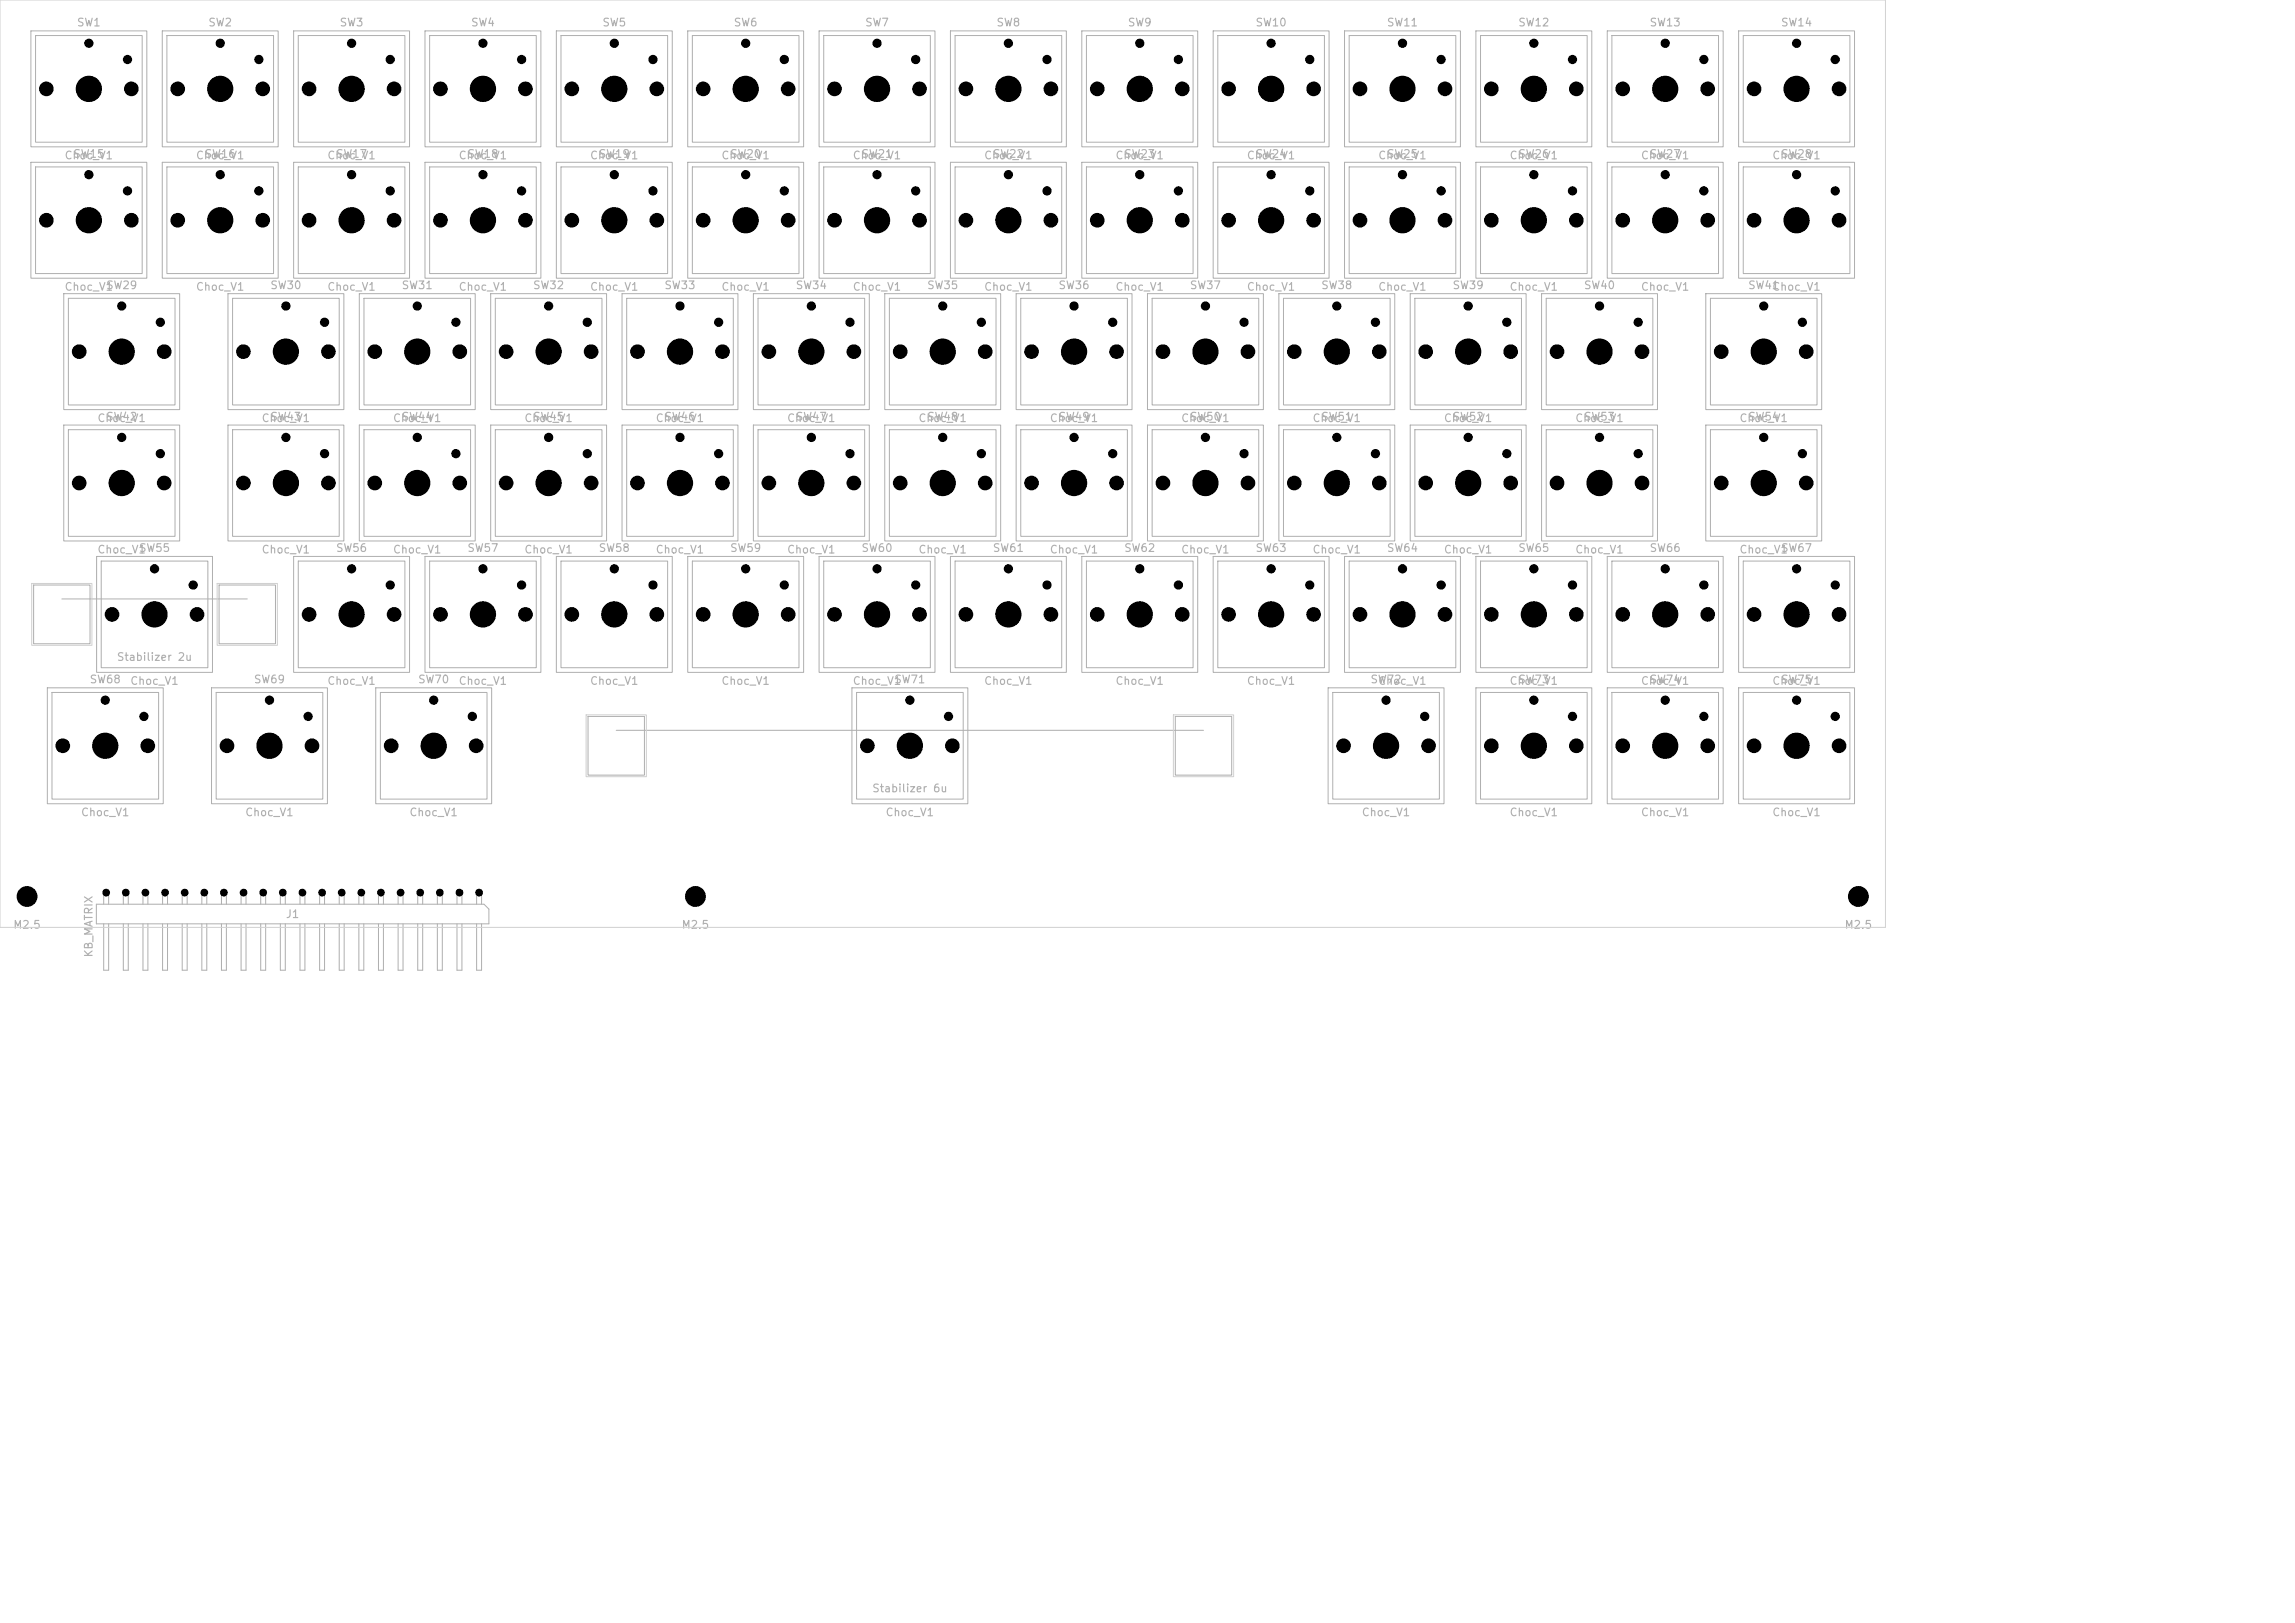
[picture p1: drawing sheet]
<svg xmlns="http://www.w3.org/2000/svg" width="297mm" height="210mm" viewBox="0 0 297 210" stroke-linecap="round" stroke-linejoin="round" font-family="sans-serif">
<defs><g id="words">
<g font-size="1" fill="#afafaf">
<text x="9.9" y="3.7">SW1</text>
<text x="26.9" y="3.7">SW2</text>
<text x="43.9" y="3.7">SW3</text>
<text x="60.9" y="3.7">SW4</text>
<text x="77.9" y="3.7">SW5</text>
<text x="94.9" y="3.7">SW6</text>
<text x="111.9" y="3.7">SW7</text>
<text x="128.9" y="3.7">SW8</text>
<text x="145.9" y="3.7">SW9</text>
<text x="162.4" y="3.7">SW10</text>
<text x="179.4" y="3.7">SW11</text>
<text x="196.4" y="3.7">SW12</text>
<text x="213.4" y="3.7">SW13</text>
<text x="230.4" y="3.7">SW14</text>
<text x="8.3" y="20.9">Choc_V1</text>
<text x="9.4" y="20.7">SW15</text>
<text x="25.3" y="20.9">Choc_V1</text>
<text x="26.4" y="20.7">SW16</text>
<text x="42.3" y="20.9">Choc_V1</text>
<text x="43.4" y="20.7">SW17</text>
<text x="59.3" y="20.9">Choc_V1</text>
<text x="60.4" y="20.7">SW18</text>
<text x="76.3" y="20.9">Choc_V1</text>
<text x="77.4" y="20.7">SW19</text>
<text x="93.3" y="20.9">Choc_V1</text>
<text x="94.4" y="20.7">SW20</text>
<text x="110.3" y="20.9">Choc_V1</text>
<text x="111.4" y="20.7">SW21</text>
<text x="127.3" y="20.9">Choc_V1</text>
<text x="128.4" y="20.7">SW22</text>
<text x="144.3" y="20.9">Choc_V1</text>
<text x="145.4" y="20.7">SW23</text>
<text x="161.3" y="20.9">Choc_V1</text>
<text x="162.4" y="20.7">SW24</text>
<text x="178.3" y="20.9">Choc_V1</text>
<text x="179.4" y="20.7">SW25</text>
<text x="195.3" y="20.9">Choc_V1</text>
<text x="196.4" y="20.7">SW26</text>
<text x="212.3" y="20.9">Choc_V1</text>
<text x="213.4" y="20.7">SW27</text>
<text x="229.3" y="20.9">Choc_V1</text>
<text x="230.4" y="20.7">SW28</text>
<text x="8.3" y="37.9">Choc_V1</text>
<text x="13.6" y="37.7">SW29</text>
<text x="25.3" y="37.9">Choc_V1</text>
<text x="34.9" y="37.7">SW30</text>
<text x="42.3" y="37.9">Choc_V1</text>
<text x="51.9" y="37.7">SW31</text>
<text x="59.3" y="37.9">Choc_V1</text>
<text x="68.9" y="37.7">SW32</text>
<text x="76.3" y="37.9">Choc_V1</text>
<text x="85.9" y="37.7">SW33</text>
<text x="93.3" y="37.9">Choc_V1</text>
<text x="102.9" y="37.7">SW34</text>
<text x="110.3" y="37.9">Choc_V1</text>
<text x="119.9" y="37.7">SW35</text>
<text x="127.3" y="37.9">Choc_V1</text>
<text x="136.9" y="37.7">SW36</text>
<text x="144.3" y="37.9">Choc_V1</text>
<text x="153.9" y="37.7">SW37</text>
<text x="161.3" y="37.9">Choc_V1</text>
<text x="170.9" y="37.7">SW38</text>
<text x="178.3" y="37.9">Choc_V1</text>
<text x="187.9" y="37.7">SW39</text>
<text x="195.3" y="37.9">Choc_V1</text>
<text x="204.9" y="37.7">SW40</text>
<text x="212.3" y="37.9">Choc_V1</text>
<text x="226.1" y="37.7">SW41</text>
<text x="229.3" y="37.9">Choc_V1</text>
<text x="12.5" y="54.9">Choc_V1</text>
<text x="13.6" y="54.7">SW42</text>
<text x="33.8" y="54.9">Choc_V1</text>
<text x="34.9" y="54.7">SW43</text>
<text x="50.8" y="54.9">Choc_V1</text>
<text x="51.9" y="54.7">SW44</text>
<text x="67.8" y="54.9">Choc_V1</text>
<text x="68.9" y="54.7">SW45</text>
<text x="84.8" y="54.9">Choc_V1</text>
<text x="85.9" y="54.7">SW46</text>
<text x="101.8" y="54.9">Choc_V1</text>
<text x="102.9" y="54.7">SW47</text>
<text x="118.8" y="54.9">Choc_V1</text>
<text x="119.9" y="54.7">SW48</text>
<text x="135.8" y="54.9">Choc_V1</text>
<text x="136.9" y="54.7">SW49</text>
<text x="152.8" y="54.9">Choc_V1</text>
<text x="153.9" y="54.7">SW50</text>
<text x="169.8" y="54.9">Choc_V1</text>
<text x="170.9" y="54.7">SW51</text>
<text x="186.8" y="54.9">Choc_V1</text>
<text x="187.9" y="54.7">SW52</text>
<text x="203.8" y="54.9">Choc_V1</text>
<text x="204.9" y="54.7">SW53</text>
<text x="225" y="54.9">Choc_V1</text>
<text x="226.1" y="54.7">SW54</text>
<text x="12.5" y="71.9">Choc_V1</text>
<text x="17.9" y="71.7">SW55</text>
<text x="33.8" y="71.9">Choc_V1</text>
<text x="43.4" y="71.7">SW56</text>
<text x="50.8" y="71.9">Choc_V1</text>
<text x="60.4" y="71.7">SW57</text>
<text x="67.8" y="71.9">Choc_V1</text>
<text x="77.4" y="71.7">SW58</text>
<text x="84.8" y="71.9">Choc_V1</text>
<text x="94.4" y="71.7">SW59</text>
<text x="101.8" y="71.9">Choc_V1</text>
<text x="111.4" y="71.7">SW60</text>
<text x="118.8" y="71.9">Choc_V1</text>
<text x="128.4" y="71.7">SW61</text>
<text x="135.8" y="71.9">Choc_V1</text>
<text x="145.4" y="71.7">SW62</text>
<text x="152.8" y="71.9">Choc_V1</text>
<text x="162.4" y="71.7">SW63</text>
<text x="169.8" y="71.9">Choc_V1</text>
<text x="179.4" y="71.7">SW64</text>
<text x="186.8" y="71.9">Choc_V1</text>
<text x="196.4" y="71.7">SW65</text>
<text x="203.8" y="71.9">Choc_V1</text>
<text x="213.4" y="71.7">SW66</text>
<text x="225" y="71.9">Choc_V1</text>
<text x="230.4" y="71.7">SW67</text>
<text x="11.5" y="88.7">SW68</text>
<text x="15" y="85.8">Stabilizer 2u</text>
<text x="16.8" y="88.9">Choc_V1</text>
<text x="32.8" y="88.7">SW69</text>
<text x="42.3" y="88.9">Choc_V1</text>
<text x="54" y="88.7">SW70</text>
<text x="59.3" y="88.9">Choc_V1</text>
<text x="76.3" y="88.9">Choc_V1</text>
<text x="93.3" y="88.9">Choc_V1</text>
<text x="110.3" y="88.9">Choc_V1</text>
<text x="115.6" y="88.7">SW71</text>
<text x="127.3" y="88.9">Choc_V1</text>
<text x="144.3" y="88.9">Choc_V1</text>
<text x="161.3" y="88.9">Choc_V1</text>
<text x="177.3" y="88.7">SW72</text>
<text x="178.3" y="88.9">Choc_V1</text>
<text x="195.3" y="88.9">Choc_V1</text>
<text x="196.4" y="88.7">SW73</text>
<text x="212.3" y="88.9">Choc_V1</text>
<text x="213.4" y="88.7">SW74</text>
<text x="229.3" y="88.9">Choc_V1</text>
<text x="230.4" y="88.7">SW75</text>
<text x="10.4" y="105.9">Choc_V1</text>
<text x="31.7" y="105.9">Choc_V1</text>
<text x="52.9" y="105.9">Choc_V1</text>
<text x="112.8" y="102.8">Stabilizer 6u</text>
<text x="114.5" y="105.9">Choc_V1</text>
<text x="176.2" y="105.9">Choc_V1</text>
<text x="195.3" y="105.9">Choc_V1</text>
<text x="212.3" y="105.9">Choc_V1</text>
<text x="229.3" y="105.9">Choc_V1</text>
<text x="2.4" y="116.8">H1</text>
<text x="36.9" y="119">J1</text>
<text x="88.9" y="116.8">H2</text>
<text x="239.4" y="116.8">H3</text>
<text x="1.6" y="120.4">M2.5</text>
<text x="12.2" y="124" transform="rotate(-90 12.2 124)">KB_MATRIX</text>
<text x="88.1" y="120.4">M2.5</text>
<text x="238.6" y="120.4">M2.5</text>
</g>
</g></defs>
<g fill="none" stroke="#afafaf" stroke-width=".13">
<path d="M4 4h15v15h-15zM4.6 4.6h13.8v13.8h-13.8zM21 4h15v15h-15zM21.6 4.6h13.8v13.8h-13.8zM38 4h15v15h-15zM38.6 4.6h13.8v13.8h-13.8zM55 4h15v15h-15zM55.6 4.6h13.8v13.8h-13.8zM72 4h15v15h-15zM72.6 4.6h13.8v13.8h-13.8zM89 4h15v15h-15zM89.6 4.6h13.8v13.8h-13.8z"/>
<path d="M106 4h15v15h-15zM106.6 4.6h13.8v13.8h-13.8zM123 4h15v15h-15zM123.6 4.6h13.8v13.8h-13.8zM140 4h15v15h-15zM140.6 4.6h13.8v13.8h-13.8zM157 4h15v15h-15zM157.6 4.6h13.8v13.8h-13.8zM174 4h15v15h-15zM174.6 4.6h13.8v13.8h-13.8zM191 4h15v15h-15zM191.6 4.6h13.8v13.8h-13.8z"/>
<path d="M208 4h15v15h-15zM208.6 4.6h13.8v13.8h-13.8zM225 4h15v15h-15zM225.6 4.6h13.8v13.8h-13.8zM4 21h15v15h-15zM4.6 21.6h13.8v13.8h-13.8zM8.2 38h15v15h-15zM8.8 38.6h13.8v13.8h-13.8zM21 21h15v15h-15zM21.6 21.6h13.8v13.8h-13.8zM29.5 38h15v15h-15zM30.1 38.6h13.8v13.8h-13.8z"/>
<path d="M38 21h15v15h-15zM38.6 21.6h13.8v13.8h-13.8zM46.5 38h15v15h-15zM47.1 38.6h13.8v13.8h-13.8zM55 21h15v15h-15zM55.6 21.6h13.8v13.8h-13.8zM63.5 38h15v15h-15zM64.1 38.6h13.8v13.8h-13.8zM72 21h15v15h-15zM72.6 21.6h13.8v13.8h-13.8zM80.5 38h15v15h-15zM81.1 38.6h13.8v13.8h-13.8z"/>
<path d="M89 21h15v15h-15zM89.6 21.6h13.8v13.8h-13.8zM97.5 38h15v15h-15zM98.1 38.6h13.8v13.8h-13.8zM106 21h15v15h-15zM106.6 21.6h13.8v13.8h-13.8zM114.5 38h15v15h-15zM115.1 38.6h13.8v13.8h-13.8zM123 21h15v15h-15zM123.6 21.6h13.8v13.8h-13.8zM131.5 38h15v15h-15zM132.1 38.6h13.8v13.8h-13.8z"/>
<path d="M140 21h15v15h-15zM140.6 21.6h13.8v13.8h-13.8zM148.5 38h15v15h-15zM149.1 38.6h13.8v13.8h-13.8zM157 21h15v15h-15zM157.6 21.6h13.8v13.8h-13.8zM165.5 38h15v15h-15zM166.1 38.6h13.8v13.8h-13.8zM174 21h15v15h-15zM174.6 21.6h13.8v13.8h-13.8zM182.5 38h15v15h-15zM183.1 38.6h13.8v13.8h-13.8z"/>
<path d="M191 21h15v15h-15zM191.6 21.6h13.8v13.8h-13.8zM199.5 38h15v15h-15zM200.1 38.6h13.8v13.8h-13.8zM208 21h15v15h-15zM208.6 21.6h13.8v13.8h-13.8zM220.7 38h15.1v15h-15.1zM221.4 38.6h13.7v13.8h-13.7zM225 21h15v15h-15zM225.6 21.6h13.8v13.8h-13.8zM8.2 55h15v15h-15zM8.8 55.6h13.8v13.8h-13.8z"/>
<path d="M29.5 55h15v15h-15zM30.1 55.6h13.8v13.8h-13.8zM46.5 55h15v15h-15zM47.1 55.6h13.8v13.8h-13.8zM63.5 55h15v15h-15zM64.1 55.6h13.8v13.8h-13.8zM80.5 55h15v15h-15zM81.1 55.6h13.8v13.8h-13.8zM97.5 55h15v15h-15zM98.1 55.6h13.8v13.8h-13.8zM114.5 55h15v15h-15zM115.1 55.6h13.8v13.8h-13.8z"/>
<path d="M131.5 55h15v15h-15zM132.1 55.6h13.8v13.8h-13.8zM148.5 55h15v15h-15zM149.1 55.6h13.8v13.8h-13.8zM165.5 55h15v15h-15zM166.1 55.6h13.8v13.8h-13.8zM182.5 55h15v15h-15zM183.1 55.6h13.8v13.8h-13.8zM199.5 55h15v15h-15zM200.1 55.6h13.8v13.8h-13.8zM220.7 55h15.1v15h-15.1zM221.4 55.6h13.7v13.8h-13.7z"/>
<path d="M4.4 75.7h7.2v7.6h-7.2zM8 77.5h24M12.5 72h15v15h-15zM13.1 72.6h13.8v13.8h-13.8zM28.3 75.7h7.3v7.6h-7.3zM38 72h15v15h-15zM38.6 72.6h13.8v13.8h-13.8zM55 72h15v15h-15zM55.6 72.6h13.8v13.8h-13.8zM72 72h15v15h-15zM72.6 72.6h13.8v13.8h-13.8zM89 72h15v15h-15z"/>
<path d="M89.6 72.6h13.8v13.8h-13.8zM106 72h15v15h-15zM106.6 72.6h13.8v13.8h-13.8zM123 72h15v15h-15zM123.6 72.6h13.8v13.8h-13.8zM140 72h15v15h-15zM140.6 72.6h13.8v13.8h-13.8zM157 72h15v15h-15zM157.6 72.6h13.8v13.8h-13.8zM174 72h15v15h-15zM174.6 72.6h13.8v13.8h-13.8zM191 72h15v15h-15z"/>
<path d="M191.6 72.6h13.8v13.8h-13.8zM208 72h15v15h-15zM208.6 72.6h13.8v13.8h-13.8zM225 72h15v15h-15zM225.6 72.6h13.8v13.8h-13.8zM6.1 89h15v15h-15zM6.7 89.6h13.8v13.8h-13.8zM27.4 89h15v15h-15zM28 89.6h13.8v13.8h-13.8zM48.6 89h15v15h-15zM49.2 89.6h13.8v13.8h-13.8zM76.1 92.7h7.3v7.6h-7.3z"/>
<path d="M79.8 94.5h75.9M110.2 89h15v15h-15zM110.8 89.6h13.8v13.8h-13.8zM152.1 92.7h7.3v7.6h-7.3zM171.9 89h15v15h-15zM172.5 89.6h13.8v13.8h-13.8zM191 89h15v15h-15zM191.6 89.6h13.8v13.8h-13.8zM208 89h15v15h-15zM208.6 89.6h13.8v13.8h-13.8zM225 89h15v15h-15zM225.6 89.6h13.8v13.8h-13.8z"/>
<path d="M12.5 117h50.1l.7 .6v1.9h-50.8zM13.4 117v-1.8h.7v1.8M13.4 119.5v6h.7v-6M16 117v-1.8h.6v1.8M16 119.5v6h.6v-6M18.5 117v-1.8h.6v1.8M18.5 119.5v6h.6v-6M21 117v-1.8h.7v1.8M21 119.5v6h.7v-6M23.6 117v-1.8h.6v1.8M23.6 119.5v6h.6v-6M26.1 117v-1.8h.7v1.8"/>
<path d="M26.1 119.5v6h.7v-6M28.7 117v-1.8h.6v1.8M28.7 119.5v6h.6v-6M31.2 117v-1.8h.6v1.8M31.2 119.5v6h.6v-6M33.7 117v-1.8h.7v1.8M33.7 119.5v6h.7v-6M36.3 117v-1.8h.6v1.8M36.3 119.5v6h.6v-6M38.8 117v-1.8h.7v1.8M38.8 119.5v6h.7v-6M41.4 117v-1.8h.6v1.8"/>
<path d="M41.4 119.5v6h.6v-6M43.9 117v-1.8h.6v1.8M43.9 119.5v6h.6v-6M46.4 117v-1.8h.7v1.8M46.4 119.5v6h.7v-6M49 117v-1.8h.6v1.8M49 119.5v6h.6v-6M51.5 117v-1.8h.7v1.8M51.5 119.5v6h.7v-6M54.1 117v-1.8h.6v1.8M54.1 119.5v6h.6v-6M56.6 117v-1.8h.6v1.8"/>
<path d="M56.6 119.5v6h.6v-6M59.1 117v-1.8h.7v1.8M59.1 119.5v6h.7v-6M61.7 117v-1.8h.6v1.8M61.7 119.5v6h.6v-6"/>
</g>
<path d="M0 0h244v120h-244zM4.1 75.5h7.8v8h-7.8zM28.1 75.5h7.8v8h-7.8zM75.8 92.5h7.9v8h-7.9zM151.9 92.5h7.7v8h-7.7z" fill="none" stroke="#d0d2cd" stroke-width=".13"/>
<g fill="#000">
<circle cx="6" cy="11.5" r=".95"/>
<circle cx="11.5" cy="5.6" r=".6"/>
<circle cx="11.5" cy="11.5" r="1.7"/>
<circle cx="16.5" cy="7.7" r=".6"/>
<circle cx="17" cy="11.5" r=".95"/>
<circle cx="23" cy="11.5" r=".95"/>
<circle cx="28.5" cy="11.5" r="1.7"/>
<circle cx="28.5" cy="5.6" r=".6"/>
<circle cx="33.5" cy="7.7" r=".6"/>
<circle cx="34" cy="11.5" r=".95"/>
<circle cx="40" cy="11.5" r=".95"/>
<circle cx="45.5" cy="11.5" r="1.7"/>
<circle cx="45.5" cy="5.6" r=".6"/>
<circle cx="50.5" cy="7.7" r=".6"/>
<circle cx="51" cy="11.5" r=".95"/>
<circle cx="57" cy="11.5" r=".95"/>
<circle cx="62.5" cy="11.5" r="1.7"/>
<circle cx="62.5" cy="5.6" r=".6"/>
<circle cx="67.5" cy="7.7" r=".6"/>
<circle cx="68" cy="11.5" r=".95"/>
<circle cx="74" cy="11.5" r=".95"/>
<circle cx="79.5" cy="11.5" r="1.7"/>
<circle cx="79.5" cy="5.6" r=".6"/>
<circle cx="84.5" cy="7.7" r=".6"/>
<circle cx="85" cy="11.5" r=".95"/>
<circle cx="91" cy="11.5" r=".95"/>
<circle cx="96.5" cy="11.5" r="1.7"/>
<circle cx="96.5" cy="5.6" r=".6"/>
<circle cx="101.5" cy="7.7" r=".6"/>
<circle cx="102" cy="11.5" r=".95"/>
<circle cx="108" cy="11.5" r=".95"/>
<circle cx="113.5" cy="11.5" r="1.7"/>
<circle cx="113.5" cy="5.6" r=".6"/>
<circle cx="118.5" cy="7.7" r=".6"/>
<circle cx="119" cy="11.5" r=".95"/>
<circle cx="125" cy="11.5" r=".95"/>
<circle cx="130.5" cy="5.6" r=".6"/>
<circle cx="130.5" cy="11.5" r="1.7"/>
<circle cx="135.5" cy="7.7" r=".6"/>
<circle cx="136" cy="11.5" r=".95"/>
<circle cx="142" cy="11.5" r=".95"/>
<circle cx="147.5" cy="5.6" r=".6"/>
<circle cx="147.5" cy="11.5" r="1.7"/>
<circle cx="152.5" cy="7.7" r=".6"/>
<circle cx="153" cy="11.5" r=".95"/>
<circle cx="159" cy="11.5" r=".95"/>
<circle cx="164.5" cy="11.5" r="1.7"/>
<circle cx="164.5" cy="5.6" r=".6"/>
<circle cx="169.5" cy="7.7" r=".6"/>
<circle cx="170" cy="11.5" r=".95"/>
<circle cx="176" cy="11.5" r=".95"/>
<circle cx="181.5" cy="11.5" r="1.7"/>
<circle cx="181.5" cy="5.6" r=".6"/>
<circle cx="186.5" cy="7.7" r=".6"/>
<circle cx="187" cy="11.5" r=".95"/>
<circle cx="193" cy="11.5" r=".95"/>
<circle cx="198.5" cy="11.5" r="1.7"/>
<circle cx="198.5" cy="5.6" r=".6"/>
<circle cx="203.5" cy="7.7" r=".6"/>
<circle cx="204" cy="11.5" r=".95"/>
<circle cx="210" cy="11.5" r=".95"/>
<circle cx="215.5" cy="11.5" r="1.7"/>
<circle cx="215.5" cy="5.6" r=".6"/>
<circle cx="220.5" cy="7.7" r=".6"/>
<circle cx="221" cy="11.5" r=".95"/>
<circle cx="227" cy="11.5" r=".95"/>
<circle cx="232.5" cy="11.5" r="1.7"/>
<circle cx="232.5" cy="5.6" r=".6"/>
<circle cx="237.5" cy="7.7" r=".6"/>
<circle cx="238" cy="11.5" r=".95"/>
<circle cx="6" cy="28.5" r=".95"/>
<circle cx="11.5" cy="28.5" r="1.7"/>
<circle cx="11.5" cy="22.6" r=".6"/>
<circle cx="15.7" cy="39.6" r=".6"/>
<circle cx="16.5" cy="24.7" r=".6"/>
<circle cx="17" cy="28.5" r=".95"/>
<circle cx="23" cy="28.5" r=".95"/>
<circle cx="28.5" cy="28.5" r="1.7"/>
<circle cx="28.5" cy="22.6" r=".6"/>
<circle cx="33.5" cy="24.7" r=".6"/>
<circle cx="34" cy="28.5" r=".95"/>
<circle cx="37" cy="39.6" r=".6"/>
<circle cx="40" cy="28.5" r=".95"/>
<circle cx="45.5" cy="28.5" r="1.7"/>
<circle cx="45.5" cy="22.6" r=".6"/>
<circle cx="50.5" cy="24.7" r=".6"/>
<circle cx="51" cy="28.5" r=".95"/>
<circle cx="54" cy="39.6" r=".6"/>
<circle cx="57" cy="28.5" r=".95"/>
<circle cx="62.5" cy="28.5" r="1.7"/>
<circle cx="62.5" cy="22.6" r=".6"/>
<circle cx="67.5" cy="24.7" r=".6"/>
<circle cx="68" cy="28.5" r=".95"/>
<circle cx="71" cy="39.6" r=".6"/>
<circle cx="74" cy="28.5" r=".95"/>
<circle cx="79.5" cy="28.5" r="1.7"/>
<circle cx="79.5" cy="22.6" r=".6"/>
<circle cx="84.5" cy="24.7" r=".6"/>
<circle cx="85" cy="28.5" r=".95"/>
<circle cx="88" cy="39.6" r=".6"/>
<circle cx="91" cy="28.5" r=".95"/>
<circle cx="96.5" cy="28.5" r="1.7"/>
<circle cx="96.5" cy="22.6" r=".6"/>
<circle cx="101.5" cy="24.7" r=".6"/>
<circle cx="102" cy="28.5" r=".95"/>
<circle cx="105" cy="39.6" r=".6"/>
<circle cx="108" cy="28.5" r=".95"/>
<circle cx="113.5" cy="28.5" r="1.7"/>
<circle cx="113.5" cy="22.6" r=".6"/>
<circle cx="118.5" cy="24.7" r=".6"/>
<circle cx="119" cy="28.5" r=".95"/>
<circle cx="122" cy="39.6" r=".6"/>
<circle cx="125" cy="28.5" r=".95"/>
<circle cx="130.5" cy="22.6" r=".6"/>
<circle cx="130.5" cy="28.5" r="1.7"/>
<circle cx="135.5" cy="24.7" r=".6"/>
<circle cx="136" cy="28.5" r=".95"/>
<circle cx="139" cy="39.6" r=".6"/>
<circle cx="142" cy="28.5" r=".95"/>
<circle cx="147.5" cy="22.6" r=".6"/>
<circle cx="147.5" cy="28.5" r="1.7"/>
<circle cx="152.5" cy="24.7" r=".6"/>
<circle cx="153" cy="28.5" r=".95"/>
<circle cx="156" cy="39.6" r=".6"/>
<circle cx="159" cy="28.5" r=".95"/>
<circle cx="164.5" cy="28.5" r="1.7"/>
<circle cx="164.5" cy="22.6" r=".6"/>
<circle cx="169.5" cy="24.7" r=".6"/>
<circle cx="170" cy="28.5" r=".95"/>
<circle cx="173" cy="39.6" r=".6"/>
<circle cx="176" cy="28.5" r=".95"/>
<circle cx="181.5" cy="28.5" r="1.7"/>
<circle cx="181.5" cy="22.6" r=".6"/>
<circle cx="186.5" cy="24.7" r=".6"/>
<circle cx="187" cy="28.5" r=".95"/>
<circle cx="190" cy="39.6" r=".6"/>
<circle cx="193" cy="28.5" r=".95"/>
<circle cx="198.5" cy="28.5" r="1.7"/>
<circle cx="198.5" cy="22.6" r=".6"/>
<circle cx="203.5" cy="24.7" r=".6"/>
<circle cx="204" cy="28.5" r=".95"/>
<circle cx="207" cy="39.6" r=".6"/>
<circle cx="210" cy="28.5" r=".95"/>
<circle cx="215.5" cy="28.5" r="1.7"/>
<circle cx="215.5" cy="22.6" r=".6"/>
<circle cx="220.5" cy="24.7" r=".6"/>
<circle cx="221" cy="28.5" r=".95"/>
<circle cx="227" cy="28.5" r=".95"/>
<circle cx="228.2" cy="39.6" r=".6"/>
<circle cx="232.5" cy="28.5" r="1.7"/>
<circle cx="232.5" cy="22.6" r=".6"/>
<circle cx="237.5" cy="24.7" r=".6"/>
<circle cx="238" cy="28.5" r=".95"/>
<circle cx="10.2" cy="45.5" r=".95"/>
<circle cx="15.7" cy="45.5" r="1.7"/>
<circle cx="15.7" cy="56.6" r=".6"/>
<circle cx="20.7" cy="41.7" r=".6"/>
<circle cx="20.7" cy="58.7" r=".6"/>
<circle cx="21.2" cy="45.5" r=".95"/>
<circle cx="31.5" cy="45.5" r=".95"/>
<circle cx="37" cy="45.5" r="1.7"/>
<circle cx="37" cy="56.6" r=".6"/>
<circle cx="42" cy="41.7" r=".6"/>
<circle cx="42" cy="58.7" r=".6"/>
<circle cx="42.5" cy="45.5" r=".95"/>
<circle cx="48.5" cy="45.5" r=".95"/>
<circle cx="54" cy="56.6" r=".6"/>
<circle cx="54" cy="45.5" r="1.7"/>
<circle cx="59" cy="41.7" r=".6"/>
<circle cx="59" cy="58.7" r=".6"/>
<circle cx="59.5" cy="45.5" r=".95"/>
<circle cx="65.5" cy="45.5" r=".95"/>
<circle cx="71" cy="56.6" r=".6"/>
<circle cx="71" cy="45.5" r="1.7"/>
<circle cx="76" cy="41.7" r=".6"/>
<circle cx="76" cy="58.7" r=".6"/>
<circle cx="76.5" cy="45.5" r=".95"/>
<circle cx="82.5" cy="45.5" r=".95"/>
<circle cx="88" cy="56.6" r=".6"/>
<circle cx="88" cy="45.5" r="1.7"/>
<circle cx="93" cy="41.7" r=".6"/>
<circle cx="93" cy="58.7" r=".6"/>
<circle cx="93.5" cy="45.5" r=".95"/>
<circle cx="99.5" cy="45.5" r=".95"/>
<circle cx="105" cy="45.5" r="1.7"/>
<circle cx="105" cy="56.6" r=".6"/>
<circle cx="110" cy="41.7" r=".6"/>
<circle cx="110" cy="58.7" r=".6"/>
<circle cx="110.5" cy="45.5" r=".95"/>
<circle cx="116.5" cy="45.5" r=".95"/>
<circle cx="122" cy="45.5" r="1.7"/>
<circle cx="122" cy="56.6" r=".6"/>
<circle cx="127" cy="41.7" r=".6"/>
<circle cx="127" cy="58.7" r=".6"/>
<circle cx="127.5" cy="45.5" r=".95"/>
<circle cx="133.5" cy="45.5" r=".95"/>
<circle cx="139" cy="45.5" r="1.7"/>
<circle cx="139" cy="56.6" r=".6"/>
<circle cx="144" cy="41.7" r=".6"/>
<circle cx="144" cy="58.7" r=".6"/>
<circle cx="144.5" cy="45.5" r=".95"/>
<circle cx="150.5" cy="45.5" r=".95"/>
<circle cx="156" cy="45.5" r="1.7"/>
<circle cx="156" cy="56.6" r=".6"/>
<circle cx="161" cy="41.7" r=".6"/>
<circle cx="161" cy="58.7" r=".6"/>
<circle cx="161.5" cy="45.5" r=".95"/>
<circle cx="167.5" cy="45.5" r=".95"/>
<circle cx="173" cy="45.5" r="1.7"/>
<circle cx="173" cy="56.6" r=".6"/>
<circle cx="178" cy="41.7" r=".6"/>
<circle cx="178" cy="58.7" r=".6"/>
<circle cx="178.5" cy="45.5" r=".95"/>
<circle cx="184.5" cy="45.5" r=".95"/>
<circle cx="190" cy="56.6" r=".6"/>
<circle cx="190" cy="45.5" r="1.7"/>
<circle cx="195" cy="41.7" r=".6"/>
<circle cx="195" cy="58.7" r=".6"/>
<circle cx="195.5" cy="45.5" r=".95"/>
<circle cx="201.5" cy="45.5" r=".95"/>
<circle cx="207" cy="56.6" r=".6"/>
<circle cx="207" cy="45.5" r="1.7"/>
<circle cx="212" cy="41.7" r=".6"/>
<circle cx="212" cy="58.7" r=".6"/>
<circle cx="212.5" cy="45.5" r=".95"/>
<circle cx="222.7" cy="45.5" r=".95"/>
<circle cx="228.2" cy="45.5" r="1.7"/>
<circle cx="228.2" cy="56.6" r=".6"/>
<circle cx="233.2" cy="41.7" r=".6"/>
<circle cx="233.3" cy="58.7" r=".6"/>
<circle cx="233.7" cy="45.5" r=".95"/>
<circle cx="10.2" cy="62.5" r=".95"/>
<circle cx="14.5" cy="79.5" r=".95"/>
<circle cx="15.7" cy="62.5" r="1.7"/>
<circle cx="20" cy="73.6" r=".6"/>
<circle cx="20" cy="79.5" r="1.7"/>
<circle cx="21.2" cy="62.5" r=".95"/>
<circle cx="25" cy="75.7" r=".6"/>
<circle cx="25.5" cy="79.5" r=".95"/>
<circle cx="31.5" cy="62.5" r=".95"/>
<circle cx="37" cy="62.5" r="1.7"/>
<circle cx="40" cy="79.5" r=".95"/>
<circle cx="42.5" cy="62.5" r=".95"/>
<circle cx="45.5" cy="79.5" r="1.7"/>
<circle cx="45.5" cy="73.6" r=".6"/>
<circle cx="48.5" cy="62.5" r=".95"/>
<circle cx="50.5" cy="75.7" r=".6"/>
<circle cx="51" cy="79.5" r=".95"/>
<circle cx="54" cy="62.5" r="1.7"/>
<circle cx="57" cy="79.5" r=".95"/>
<circle cx="59.5" cy="62.5" r=".95"/>
<circle cx="62.5" cy="79.5" r="1.7"/>
<circle cx="62.5" cy="73.6" r=".6"/>
<circle cx="65.5" cy="62.5" r=".95"/>
<circle cx="67.5" cy="75.7" r=".6"/>
<circle cx="68" cy="79.5" r=".95"/>
<circle cx="71" cy="62.5" r="1.7"/>
<circle cx="74" cy="79.5" r=".95"/>
<circle cx="76.5" cy="62.5" r=".95"/>
<circle cx="79.5" cy="79.5" r="1.7"/>
<circle cx="79.5" cy="73.6" r=".6"/>
<circle cx="82.5" cy="62.5" r=".95"/>
<circle cx="84.5" cy="75.7" r=".6"/>
<circle cx="85" cy="79.5" r=".95"/>
<circle cx="88" cy="62.5" r="1.7"/>
<circle cx="91" cy="79.5" r=".95"/>
<circle cx="93.5" cy="62.5" r=".95"/>
<circle cx="96.5" cy="79.5" r="1.7"/>
<circle cx="96.5" cy="73.6" r=".6"/>
<circle cx="99.5" cy="62.5" r=".95"/>
<circle cx="101.5" cy="75.7" r=".6"/>
<circle cx="102" cy="79.5" r=".95"/>
<circle cx="105" cy="62.5" r="1.7"/>
<circle cx="108" cy="79.5" r=".95"/>
<circle cx="110.5" cy="62.5" r=".95"/>
<circle cx="113.5" cy="79.5" r="1.7"/>
<circle cx="113.5" cy="73.6" r=".6"/>
<circle cx="116.5" cy="62.5" r=".95"/>
<circle cx="118.5" cy="75.7" r=".6"/>
<circle cx="119" cy="79.5" r=".95"/>
<circle cx="122" cy="62.5" r="1.7"/>
<circle cx="125" cy="79.5" r=".95"/>
<circle cx="127.5" cy="62.5" r=".95"/>
<circle cx="130.5" cy="73.6" r=".6"/>
<circle cx="130.5" cy="79.5" r="1.7"/>
<circle cx="133.5" cy="62.5" r=".95"/>
<circle cx="135.5" cy="75.7" r=".6"/>
<circle cx="136" cy="79.5" r=".95"/>
<circle cx="139" cy="62.5" r="1.7"/>
<circle cx="142" cy="79.5" r=".95"/>
<circle cx="144.5" cy="62.5" r=".95"/>
<circle cx="147.5" cy="73.6" r=".6"/>
<circle cx="147.5" cy="79.5" r="1.7"/>
<circle cx="150.5" cy="62.5" r=".95"/>
<circle cx="152.5" cy="75.7" r=".6"/>
<circle cx="153" cy="79.5" r=".95"/>
<circle cx="156" cy="62.5" r="1.7"/>
<circle cx="159" cy="79.5" r=".95"/>
<circle cx="161.5" cy="62.5" r=".95"/>
<circle cx="164.5" cy="79.5" r="1.7"/>
<circle cx="164.5" cy="73.6" r=".6"/>
<circle cx="167.5" cy="62.5" r=".95"/>
<circle cx="169.5" cy="75.7" r=".6"/>
<circle cx="170" cy="79.5" r=".95"/>
<circle cx="173" cy="62.5" r="1.7"/>
<circle cx="176" cy="79.5" r=".95"/>
<circle cx="178.5" cy="62.5" r=".95"/>
<circle cx="181.5" cy="79.5" r="1.7"/>
<circle cx="181.5" cy="73.6" r=".6"/>
<circle cx="184.5" cy="62.5" r=".95"/>
<circle cx="186.5" cy="75.7" r=".6"/>
<circle cx="187" cy="79.5" r=".95"/>
<circle cx="190" cy="62.5" r="1.7"/>
<circle cx="193" cy="79.5" r=".95"/>
<circle cx="195.5" cy="62.5" r=".95"/>
<circle cx="198.5" cy="79.5" r="1.7"/>
<circle cx="198.5" cy="73.6" r=".6"/>
<circle cx="201.5" cy="62.5" r=".95"/>
<circle cx="203.5" cy="75.7" r=".6"/>
<circle cx="204" cy="79.5" r=".95"/>
<circle cx="207" cy="62.5" r="1.7"/>
<circle cx="210" cy="79.5" r=".95"/>
<circle cx="212.5" cy="62.5" r=".95"/>
<circle cx="215.5" cy="79.5" r="1.7"/>
<circle cx="215.5" cy="73.6" r=".6"/>
<circle cx="220.5" cy="75.7" r=".6"/>
<circle cx="221" cy="79.5" r=".95"/>
<circle cx="222.7" cy="62.5" r=".95"/>
<circle cx="227" cy="79.5" r=".95"/>
<circle cx="228.2" cy="62.5" r="1.7"/>
<circle cx="232.5" cy="79.5" r="1.7"/>
<circle cx="232.5" cy="73.6" r=".6"/>
<circle cx="233.7" cy="62.5" r=".95"/>
<circle cx="237.5" cy="75.7" r=".6"/>
<circle cx="238" cy="79.5" r=".95"/>
<circle cx="8.1" cy="96.5" r=".95"/>
<circle cx="13.6" cy="90.6" r=".6"/>
<circle cx="13.6" cy="96.5" r="1.7"/>
<circle cx="18.6" cy="92.7" r=".6"/>
<circle cx="19.1" cy="96.5" r=".95"/>
<circle cx="29.4" cy="96.5" r=".95"/>
<circle cx="34.9" cy="96.5" r="1.7"/>
<circle cx="34.9" cy="90.6" r=".6"/>
<circle cx="39.9" cy="92.7" r=".6"/>
<circle cx="40.4" cy="96.5" r=".95"/>
<circle cx="50.6" cy="96.5" r=".95"/>
<circle cx="56.1" cy="90.6" r=".6"/>
<circle cx="56.1" cy="96.5" r="1.7"/>
<circle cx="61.1" cy="92.7" r=".6"/>
<circle cx="61.6" cy="96.5" r=".95"/>
<circle cx="112.2" cy="96.5" r=".95"/>
<circle cx="117.7" cy="90.6" r=".6"/>
<circle cx="117.8" cy="96.5" r="1.7"/>
<circle cx="122.8" cy="92.7" r=".6"/>
<circle cx="123.2" cy="96.5" r=".95"/>
<circle cx="173.9" cy="96.5" r=".95"/>
<circle cx="179.4" cy="96.5" r="1.7"/>
<circle cx="179.4" cy="90.6" r=".6"/>
<circle cx="184.4" cy="92.7" r=".6"/>
<circle cx="184.9" cy="96.5" r=".95"/>
<circle cx="193" cy="96.5" r=".95"/>
<circle cx="198.5" cy="96.5" r="1.7"/>
<circle cx="198.5" cy="90.6" r=".6"/>
<circle cx="203.5" cy="92.7" r=".6"/>
<circle cx="204" cy="96.5" r=".95"/>
<circle cx="210" cy="96.5" r=".95"/>
<circle cx="215.5" cy="96.5" r="1.7"/>
<circle cx="215.5" cy="90.6" r=".6"/>
<circle cx="220.5" cy="92.7" r=".6"/>
<circle cx="221" cy="96.5" r=".95"/>
<circle cx="227" cy="96.5" r=".95"/>
<circle cx="232.5" cy="96.5" r="1.7"/>
<circle cx="232.5" cy="90.6" r=".6"/>
<circle cx="237.5" cy="92.7" r=".6"/>
<circle cx="238" cy="96.5" r=".95"/>
<circle cx="3.5" cy="116" r="1.35"/>
<circle cx="13.7" cy="115.5" r=".5"/>
<circle cx="16.3" cy="115.5" r=".5"/>
<circle cx="18.8" cy="115.5" r=".5"/>
<circle cx="21.4" cy="115.5" r=".5"/>
<circle cx="23.9" cy="115.5" r=".5"/>
<circle cx="26.4" cy="115.5" r=".5"/>
<circle cx="29" cy="115.5" r=".5"/>
<circle cx="31.5" cy="115.5" r=".5"/>
<circle cx="34.1" cy="115.5" r=".5"/>
<circle cx="36.6" cy="115.5" r=".5"/>
<circle cx="39.1" cy="115.5" r=".5"/>
<circle cx="41.7" cy="115.5" r=".5"/>
<circle cx="44.2" cy="115.5" r=".5"/>
<circle cx="46.8" cy="115.5" r=".5"/>
<circle cx="49.3" cy="115.5" r=".5"/>
<circle cx="51.8" cy="115.5" r=".5"/>
<circle cx="54.4" cy="115.5" r=".5"/>
<circle cx="56.9" cy="115.5" r=".5"/>
<circle cx="59.5" cy="115.5" r=".5"/>
<circle cx="62" cy="115.5" r=".5"/>
<circle cx="90" cy="116" r="1.35"/>
<circle cx="240.5" cy="116" r="1.35"/>
</g>
<use href="#words"/>
</svg>
